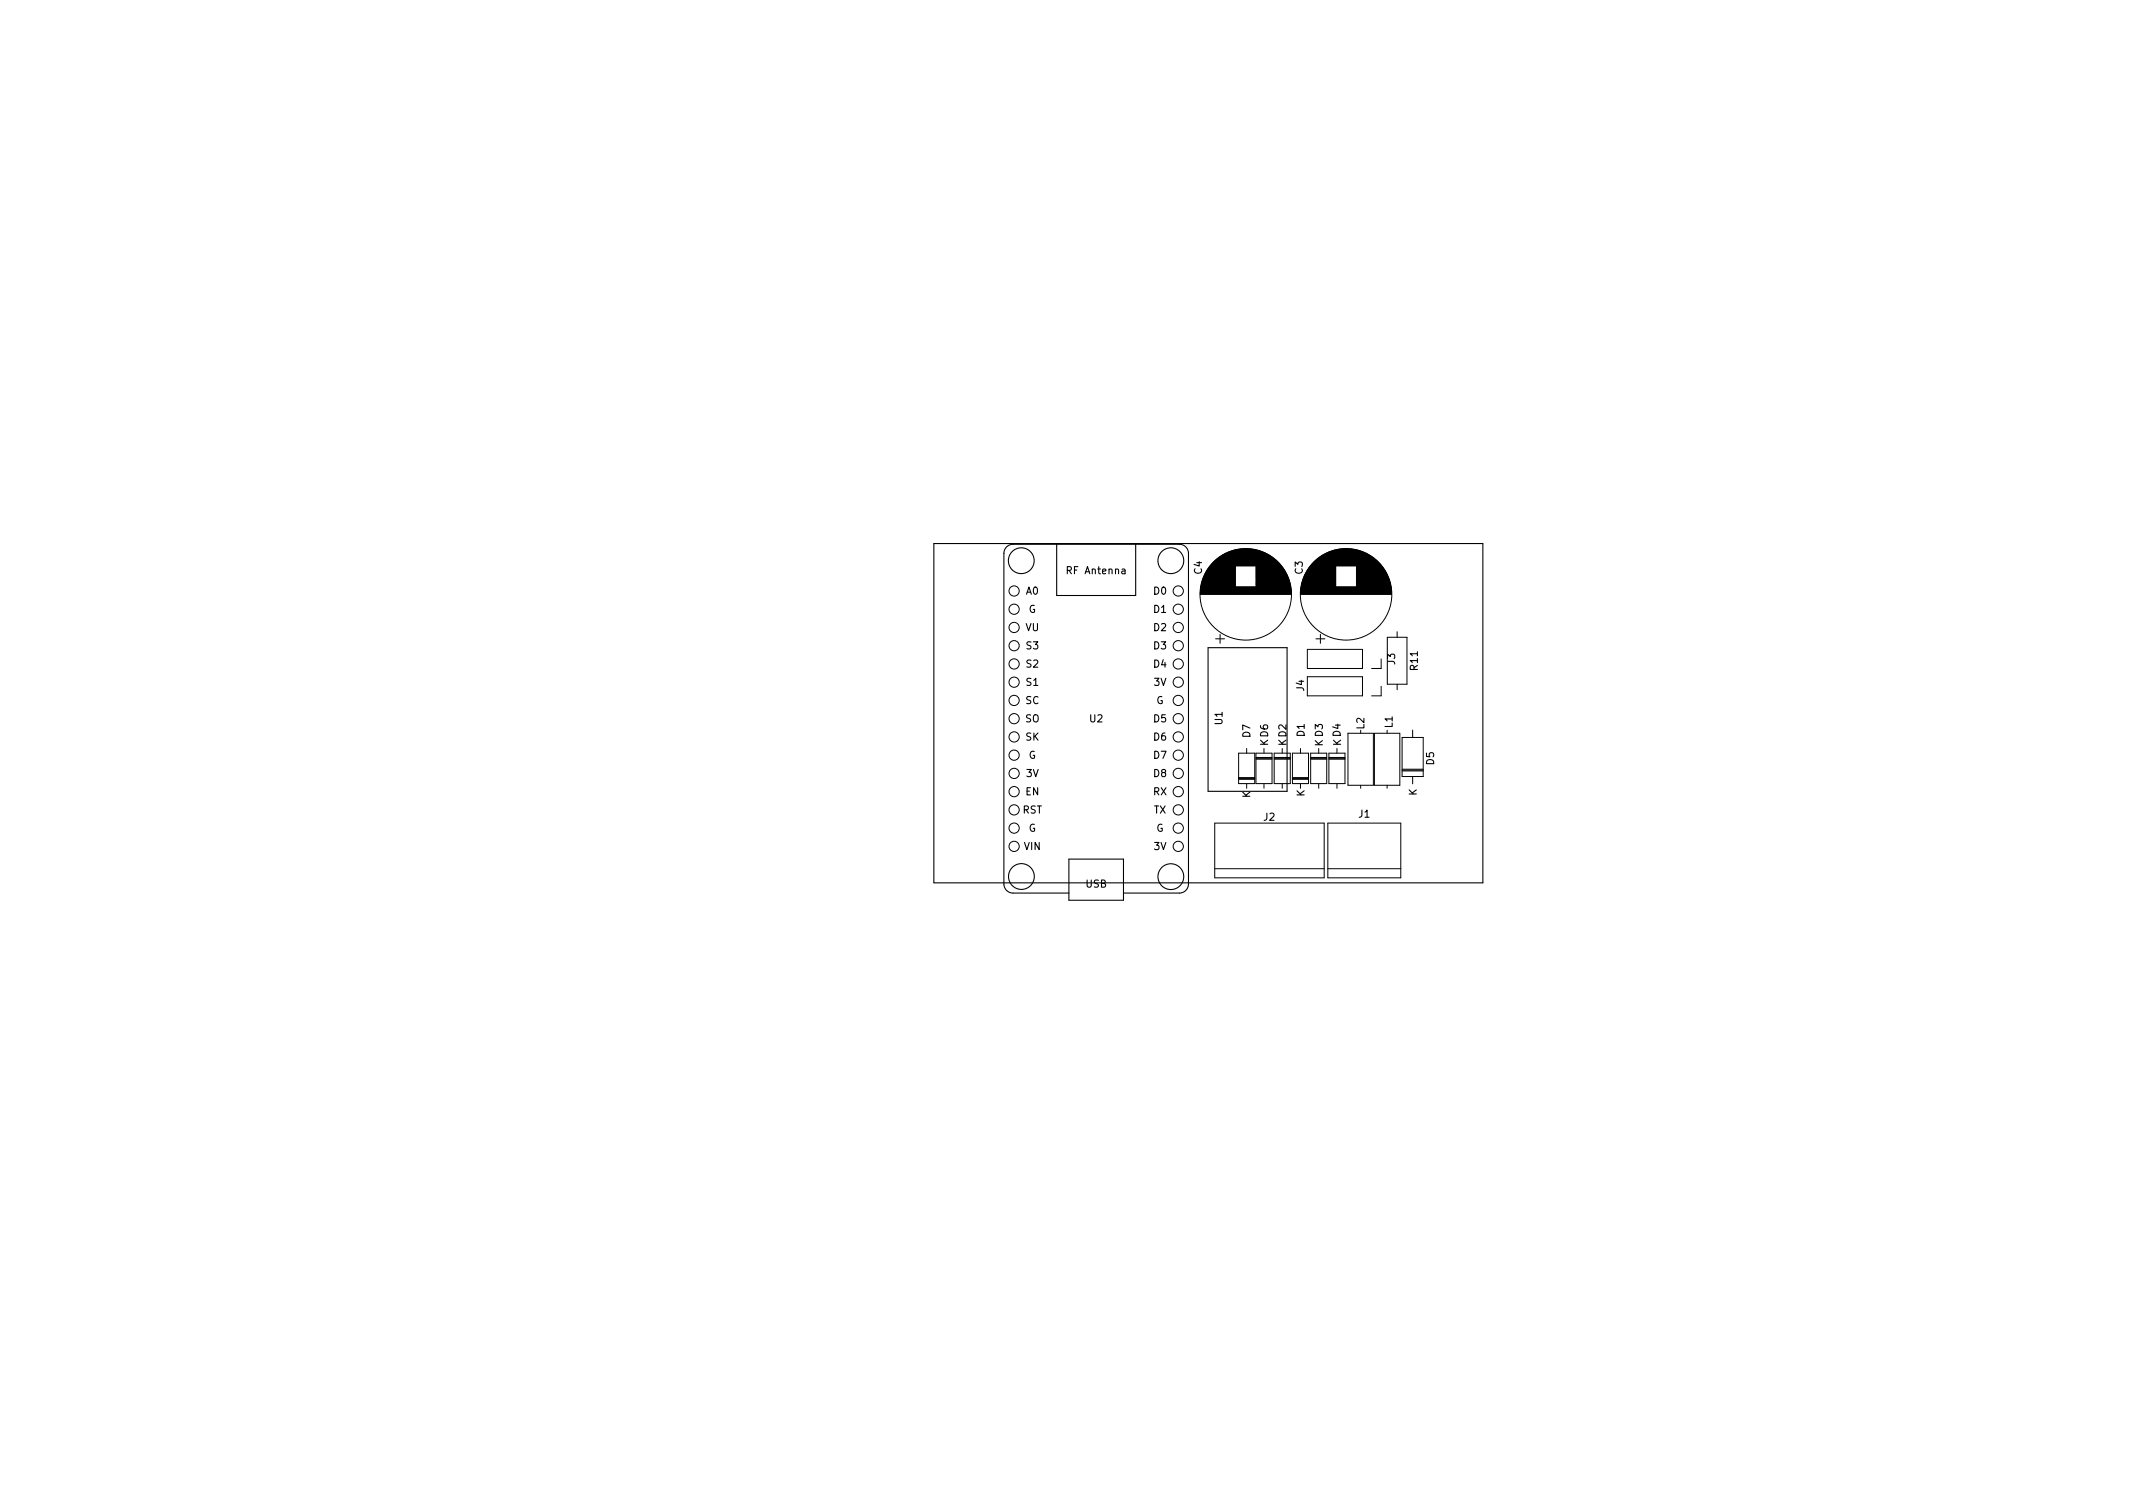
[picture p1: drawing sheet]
<svg xmlns="http://www.w3.org/2000/svg" width="297mm" height="210mm" viewBox="0 0 297 210" stroke-linecap="round" stroke-linejoin="round" font-family="sans-serif">
<defs><g id="words">
<g font-size="1.4">
<text x="142.9" y="82.8">A0</text>
<text x="148.7" y="79.9">RF Antenna</text>
<text x="160.7" y="82.8">D0</text>
<text x="167.4" y="79.9" transform="rotate(-90 167.4 79.9)">C4</text>
<text x="181.4" y="79.9" transform="rotate(-90 181.4 79.9)">C3</text>
<text x="142.8" y="87.9">VU</text>
<text x="143.2" y="85.3">G</text>
<text x="160.7" y="87.9">D2</text>
<text x="160.7" y="85.3">D1</text>
<text x="142.9" y="95.5">S1</text>
<text x="142.9" y="93">S2</text>
<text x="142.9" y="90.4">S3</text>
<text x="160.7" y="93">D4</text>
<text x="160.7" y="90.4">D3</text>
<text x="160.7" y="95.5">3V</text>
<text x="194.3" y="92.5" transform="rotate(-90 194.3 92.5)">J3</text>
<text x="197.4" y="93.3" transform="rotate(-90 197.4 93.3)">R11</text>
<text x="142.8" y="100.6">SO</text>
<text x="142.8" y="98">SC</text>
<text x="151.8" y="100.6">U2</text>
<text x="160.7" y="100.6">D5</text>
<text x="161" y="98">G</text>
<text x="170.2" y="100.9" transform="rotate(-90 170.2 100.9)">U1</text>
<text x="181.6" y="96.2" transform="rotate(-90 181.6 96.2)">J4</text>
<text x="190" y="101.5" transform="rotate(-90 190 101.5)">L2</text>
<text x="193.9" y="101.3" transform="rotate(-90 193.9 101.3)">L1</text>
<text x="142.8" y="103.1">SK</text>
<text x="143.2" y="105.7">G</text>
<text x="160.7" y="105.7">D7</text>
<text x="160.7" y="103.1">D6</text>
<text x="174.1" y="102.7" transform="rotate(-90 174.1 102.7)">D7</text>
<text x="176.6" y="103.9" transform="rotate(-90 176.6 103.9)">K D6</text>
<text x="179.1" y="103.9" transform="rotate(-90 179.1 103.9)">K D2</text>
<text x="181.7" y="102.5" transform="rotate(-90 181.7 102.5)">D1</text>
<text x="184.2" y="103.9" transform="rotate(-90 184.2 103.9)">K D3</text>
<text x="186.7" y="103.9" transform="rotate(-90 186.7 103.9)">K D4</text>
<text x="199.7" y="106.5" transform="rotate(-90 199.7 106.5)">D5</text>
<text x="142.4" y="113.3">RST</text>
<text x="142.8" y="110.7">EN</text>
<text x="142.9" y="108.2">3V</text>
<text x="160.6" y="110.7">RX</text>
<text x="160.7" y="113.3">TX</text>
<text x="160.7" y="108.2">D8</text>
<text x="174.1" y="111.1" transform="rotate(-90 174.1 111.1)">K</text>
<text x="181.7" y="110.9" transform="rotate(-90 181.7 110.9)">K</text>
<text x="189.2" y="113.8">J1</text>
<text x="197.3" y="110.8" transform="rotate(-90 197.3 110.8)">K</text>
<text x="142.6" y="118.4">VIN</text>
<text x="143.2" y="115.8">G</text>
<text x="160.7" y="118.4">3V</text>
<text x="161" y="115.8">G</text>
<text x="176" y="114.3">J2</text>
<text x="151.2" y="123.6">USB</text>
</g>
</g></defs>
<g fill="none" stroke="#000" stroke-width=".15">
<path d="M130 75.7h76.5v47.2h-76.5zM147.2 75.8v7.1h11v-7.1M168.2 90.2h11v20h-11zM148.9 119.6h7.6v5.8h-7.6zM148.9 124.4h-7.8a1.27 1.27 0 0 1-1.3-1.3v-46a1.27 1.27 0 0 1 1.3-1.3h23.1a1.27 1.27 0 0 1 1.3 1.3v46a1.27 1.27 0 0 1-1.3 1.3h-7.7"/>
<circle cx="142.2" cy="78.1" r="1.8"/>
<circle cx="163" cy="78.1" r="1.8"/>
<circle cx="142.2" cy="122" r="1.8"/>
<circle cx="163" cy="122.1" r="1.8"/>
</g>
<g fill="none" stroke="#000" stroke-width=".14">
<path d="M167.8 80h4.2M167.8 79.9h4.2M167.9 79.8h4.1M167.9 79.7h4.1M168 79.6h4M168 79.5h4M168.1 79.5h3.9M168.1 79.4h3.9M168.2 79.3h3.8M168.2 79.2h3.8M168.3 79.2h3.7M168.3 79.1h3.7"/>
<path d="M168.4 79h3.6M168.4 78.9h3.6M168.5 78.9h3.5M168.5 78.8h3.5M168.5 78.8h9.9M168.6 78.8h9.8M168.6 78.7h9.8M168.6 78.7h9.7M168.7 78.6h9.6M168.7 78.6h9.5M168.8 78.5h9.4M168.8 78.4h9.3"/>
<path d="M168.9 78.4h9.2M168.9 78.4h9.1M169 78.3h9M169 78.2h8.9M169.1 78.2h8.8M169.1 78.2h8.7M169.2 78.1h8.6M169.2 78h8.5M169.3 78h8.4M169.3 78h8.3M169.4 77.9h8.2M169.4 77.9h8.1"/>
<path d="M169.5 77.8h8M169.5 77.8h7.9M169.6 77.8h7.8M169.6 77.7h7.7M169.7 77.7h7.6M169.7 77.6h7.5M169.8 77.6h7.4M169.8 77.6h7.3M169.9 77.5h7.2M170 77.5h7M170 77.4h6.9M170.1 77.4h6.8"/>
<path d="M170.1 77.4h6.7M170.2 77.3h6.6M170.3 77.3h6.4M170.3 77.2h6.3M170.4 77.2h6.2M170.5 77.2h6M170.6 77.1h5.8M170.6 77.1h5.7M170.7 77h5.5M170.8 77h5.4M170.9 77h5.2M171 76.9h5"/>
<path d="M171.1 76.9h4.8M171.2 76.8h4.6M171.3 76.8h4.4M171.4 76.8h4.2M171.5 76.7h4M171.6 76.7h3.7M171.8 76.6h3.4M171.9 76.6h3.2M172.1 76.6h2.8M172.2 76.5h2.5M172.5 76.5h2M172.7 76.4h1.5"/>
<path d="M173.2 76.4h.6M174.9 80h4.3M174.9 79.9h4.2M174.9 79.8h4.2M174.9 79.7h4.1M174.9 79.6h4.1M174.9 79.5h4M174.9 79.4h4M174.9 79.4h3.9M174.9 79.3h3.9M174.9 79.2h3.9M174.9 79.2h3.8"/>
<path d="M174.9 79.1h3.8M174.9 79.1h3.7M174.9 79h3.7M174.9 78.9h3.6M174.9 78.8h3.6M181.7 80h4.3M181.8 80h4.2M181.8 79.9h4.2M181.8 79.8h4.2M181.9 79.8h4.1M181.9 79.7h4.1M181.9 79.6h4.1"/>
<path d="M182 79.6h4M182 79.5h4M182.1 79.4h3.9M182.1 79.3h3.9M182.2 79.3h3.8M182.2 79.2h3.8M182.3 79.1h3.7M182.3 79h3.7M182.4 79h3.6M182.4 78.9h3.6M182.5 78.8h3.5M182.5 78.8h9.9"/>
<path d="M182.6 78.7h9.7M182.6 78.6h9.7M182.7 78.6h9.5M182.7 78.5h9.5M182.8 78.5h9.3M182.8 78.4h9.3M182.9 78.4h9.1M182.9 78.3h9.1M183 78.3h8.9M183 78.2h8.9M183.1 78.2h8.7M183.1 78.1h8.7"/>
<path d="M183.2 78.1h8.5M183.2 78h8.5M183.3 78h8.3M183.3 77.9h8.3M183.4 77.9h8.1M183.4 77.8h8.1M183.5 77.8h7.9M183.6 77.7h7.7M183.7 77.6h7.5M183.8 77.6h7.3M183.9 77.5h7.1M184 77.4h6.9"/>
<path d="M184.1 77.4h6.7M184.2 77.3h6.5M184.3 77.2h6.3M184.4 77.2h6.1M184.5 77.2h5.9M184.5 77.1h5.9M184.6 77.1h5.7M184.7 77h5.5M184.8 77h5.3M184.9 77h5.1M184.9 76.9h5.1M185 76.9h4.9"/>
<path d="M185.1 76.8h4.7M185.2 76.8h4.5M185.4 76.8h4.2M185.5 76.7h3.9M185.6 76.7h3.7M185.7 76.6h3.5M185.9 76.6h3.1M186 76.6h2.9M186.2 76.5h2.5M186.4 76.5h2.1M186.7 76.4h1.5M187.1 76.4h.7"/>
<path d="M188.9 80h4.3M188.9 80h4.2M188.9 79.9h4.2M188.9 79.8h4.2M188.9 79.8h4.1M188.9 79.7h4.1M188.9 79.6h4.1M188.9 79.6h4M188.9 79.5h4M188.9 79.4h3.9M188.9 79.3h3.9M188.9 79.3h3.8"/>
<path d="M188.9 79.2h3.8M188.9 79.1h3.7M188.9 79h3.7M188.9 79h3.6M188.9 78.9h3.6M188.9 78.8h3.5M167.2 82.8h12.6M167.2 82.7h12.6M167.2 82.6h12.6M167.2 82.5h12.6M167.2 82.4h12.6M167.2 82.3h12.6"/>
<path d="M167.2 82.2h12.6M167.2 82.1h12.6M167.2 82h12.6M167.2 81.9h12.6M167.2 81.8h12.5M167.2 81.7h12.5M167.2 81.7h4.8M167.3 81.6h4.7M167.3 81.5h4.7M167.3 81.4h4.7M167.3 81.3h4.7M167.3 81.2h4.7"/>
<path d="M167.4 81.2h4.6M167.4 81.1h4.6M167.4 81h4.6M167.4 80.9h4.6M167.4 80.8h4.6M167.5 80.8h4.5M167.5 80.7h4.5M167.5 80.6h4.5M167.6 80.5h4.4M167.6 80.4h4.4M167.6 80.3h4.4M167.7 80.3h4.3"/>
<path d="M167.7 80.2h4.3M167.7 80.1h4.3M169.3 89h1.2M169.9 88.3v1.3M174.9 81.7h4.8M174.9 81.6h4.8M174.9 81.5h4.8M174.9 81.4h4.8M174.9 81.3h4.7M174.9 81.2h4.7M174.9 81.1h4.7M174.9 81h4.7"/>
<path d="M174.9 80.9h4.6M174.9 80.8h4.6M174.9 80.7h4.6M174.9 80.6h4.5M174.9 80.5h4.5M174.9 80.4h4.5M174.9 80.4h4.4M174.9 80.3h4.4M174.9 80.2h4.4M174.9 80.1h4.3M181.1 82.8h12.7M181.1 82.7h12.7"/>
<path d="M181.1 82.6h12.7M181.1 82.5h12.7M181.1 82.4h12.7M181.1 82.3h12.7M181.1 82.2h12.7M181.2 82.1h12.5M181.2 82h12.5M181.2 81.9h12.5M181.2 81.8h12.5M181.2 81.7h12.5M181.2 81.7h4.8M181.2 81.6h4.8"/>
<path d="M181.2 81.5h4.8M181.3 81.5h4.7M181.3 81.4h4.7M181.3 81.3h4.7M181.3 81.2h4.7M181.3 81.1h4.7M181.4 81h4.6M181.4 80.9h4.6M181.4 80.8h4.6M181.5 80.7h4.5M181.5 80.6h4.5M181.5 80.5h4.5"/>
<path d="M181.6 80.4h4.4M181.6 80.3h4.4M181.6 80.2h4.4M181.7 80.2h4.3M181.7 80.1h4.3M182.1 90.4h7.6v2.7h-7.6zM182.1 94.2h7.6v2.7h-7.6zM183.3 89h1.2M183.9 88.3v1.3M188.9 81.7h4.8M188.9 81.6h4.8M188.9 81.5h4.8"/>
<path d="M188.9 81.4h4.7M188.9 81.3h4.7M188.9 81.2h4.7M188.9 81.1h4.7M188.9 81h4.6M188.9 80.9h4.6M188.9 80.8h4.6M188.9 80.7h4.5M188.9 80.6h4.5M188.9 80.5h4.5M188.9 80.4h4.4M188.9 80.3h4.4"/>
<path d="M188.9 80.2h4.4M188.9 80.2h4.3M188.9 80.1h4.3M192.3 95.6v1.3h-1.3M192.3 91.8v1.3h-1.3M193.2 88.7h2.7v6.6h-2.7zM194.6 88v.7M194.6 95.3v.7M169.2 114.6h15.2v7.6h-15.2zM172.5 104.9h2.2v4.2h-2.2zM172.5 108.4h2.2M172.5 108.3h2.2"/>
<path d="M172.5 108.5h2.2M173.6 104.2v.7M173.6 109.1v.7M174.9 104.9h2.2v4.2h-2.2zM174.9 105.6h2.2M174.9 105.7h2.2M174.9 105.5h2.2M176 104.2v.7M176 109.1v.7M177.4 104.9h2.3v4.2h-2.3zM177.4 105.6h2.3M177.4 105.7h2.3"/>
<path d="M177.4 105.5h2.3M178.6 104.2v.7M178.6 109.1v.7M180 104.9h2.2v4.2h-2.2zM180 108.4h2.2M180 108.3h2.2M180 108.5h2.2M181.1 104.2v.7M181.1 109.1v.7M182.5 104.9h2.3v4.2h-2.3zM182.5 105.6h2.3M182.5 105.7h2.3"/>
<path d="M182.5 105.5h2.3M183.6 104.2v.7M183.6 109.1v.7M184.9 114.6h10.2v7.6h-10.2zM185.1 104.9h2.2v4.2h-2.2zM185.1 105.6h2.2M185.1 105.7h2.2M185.1 105.5h2.2M186.2 104.2v.7M186.2 109.1v.7M187.7 102.1h3.6v7.2h-3.6zM189.5 101.7v.4"/>
<path d="M189.5 109.3v.5M191.4 102.1h3.5v7.2h-3.5zM193.2 101.7v.4M193.2 109.3v.5M195.3 102.7h2.9v5.4h-2.9zM195.3 107.2h2.9M195.3 107.1h2.9M195.3 107.3h2.9M196.7 101.7v1M196.7 108.1v1M169.2 121h15.2M184.9 121h10.2"/>
<circle cx="141.2" cy="84.8" r=".71"/>
<circle cx="141.2" cy="87.4" r=".71"/>
<circle cx="141.2" cy="89.9" r=".71"/>
<circle cx="141.2" cy="95" r=".71"/>
<circle cx="141.2" cy="97.5" r=".71"/>
<circle cx="141.2" cy="82.3" r=".71"/>
<circle cx="141.2" cy="92.5" r=".71"/>
<circle cx="164.1" cy="95" r=".71"/>
<circle cx="164.1" cy="89.9" r=".71"/>
<circle cx="164.1" cy="97.5" r=".71"/>
<circle cx="164.1" cy="87.4" r=".71"/>
<circle cx="164.1" cy="82.3" r=".71"/>
<circle cx="164.1" cy="84.8" r=".71"/>
<circle cx="164.1" cy="92.5" r=".71"/>
<circle cx="173.5" cy="82.8" r="6.4"/>
<circle cx="187.5" cy="82.8" r="6.4"/>
<circle cx="141.2" cy="102.6" r=".71"/>
<circle cx="141.2" cy="117.9" r=".71"/>
<circle cx="141.2" cy="100.1" r=".71"/>
<circle cx="141.2" cy="110.2" r=".71"/>
<circle cx="141.2" cy="112.8" r=".71"/>
<circle cx="141.2" cy="107.7" r=".71"/>
<circle cx="141.2" cy="105.2" r=".71"/>
<circle cx="141.2" cy="115.3" r=".71"/>
<circle cx="164.1" cy="112.8" r=".71"/>
<circle cx="164.1" cy="117.9" r=".71"/>
<circle cx="164.1" cy="110.2" r=".71"/>
<circle cx="164.1" cy="102.6" r=".71"/>
<circle cx="164.1" cy="100.1" r=".71"/>
<circle cx="164.1" cy="115.3" r=".71"/>
<circle cx="164.1" cy="105.2" r=".71"/>
<circle cx="164.1" cy="107.7" r=".71"/>
</g>
<use href="#words"/>
</svg>
